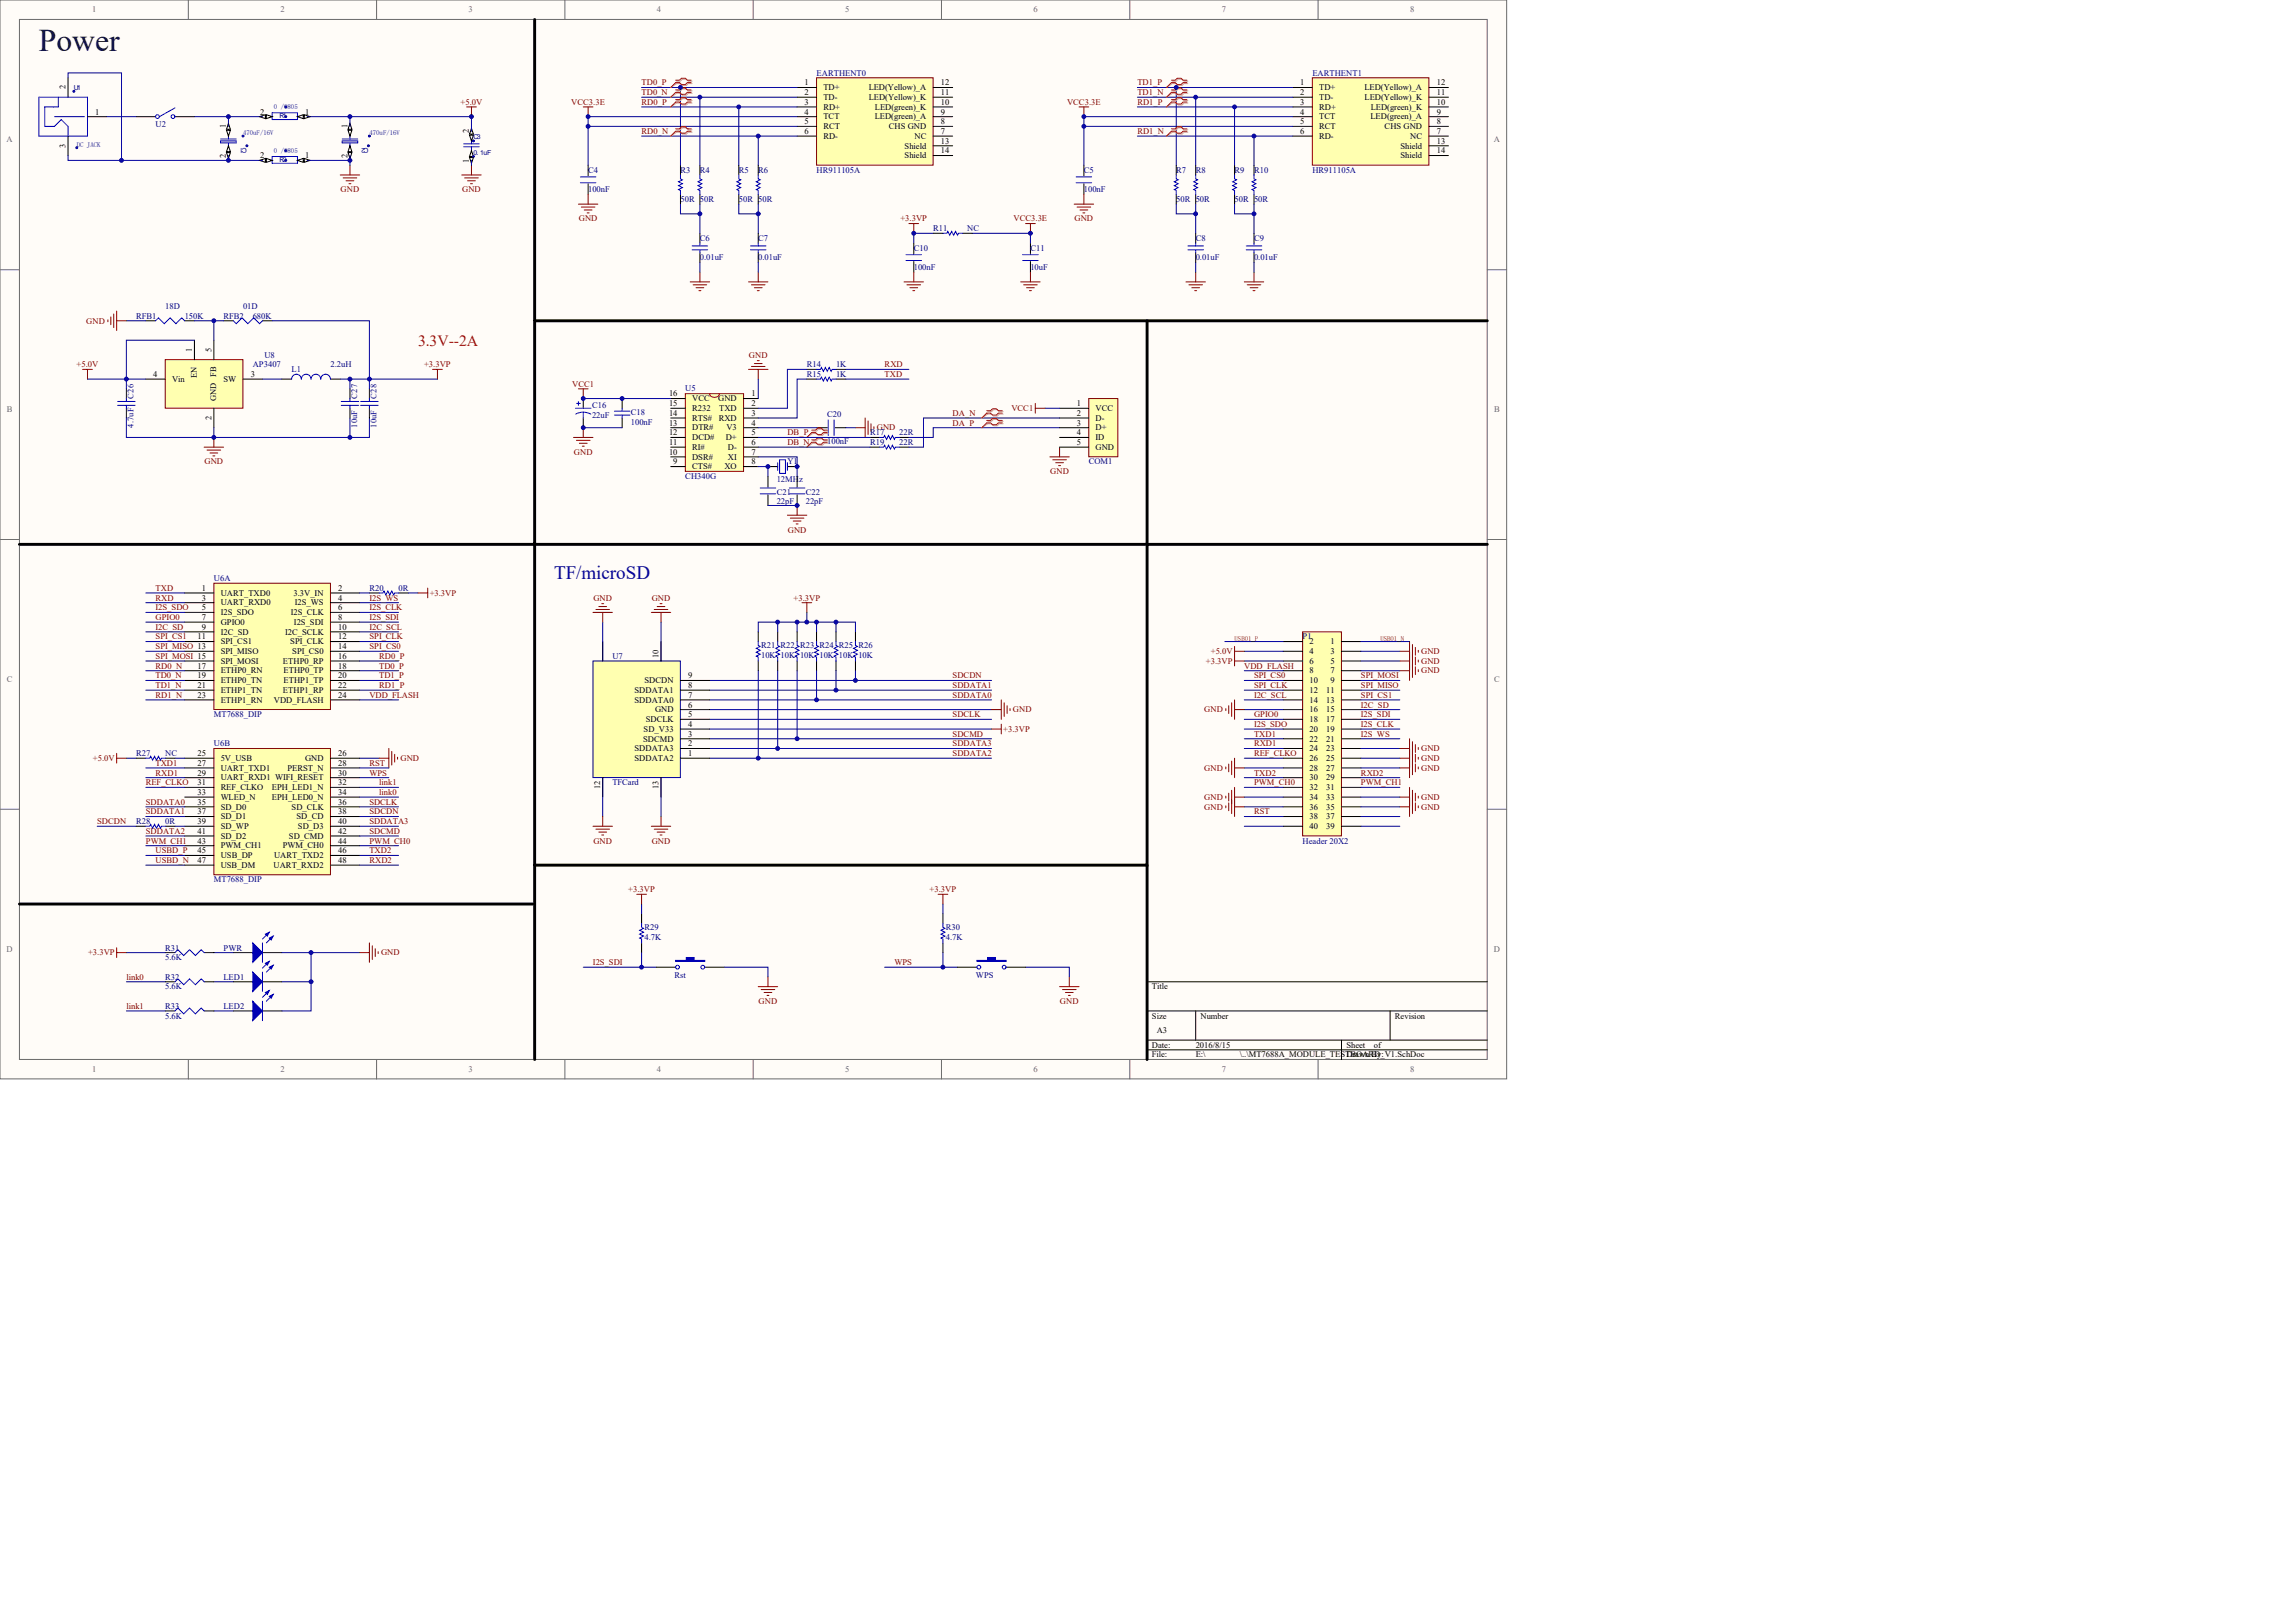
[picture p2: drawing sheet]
<svg xmlns="http://www.w3.org/2000/svg" width="840mm" height="594mm" viewBox="0 0 840 594" stroke-linecap="round" stroke-linejoin="round" font-family="sans-serif">
<defs><g id="words">
<text font-size="11.6" fill="#001b31" x="14.2" y="18.8">Power</text>
<text font-size="7" fill="#0c0087" x="202.9" y="211.9">TF/microSD</text>
<text font-size="5.7" fill="#f00" x="153.1" y="126.8">3.3V--2A</text>
<g font-size="3.1" fill="#696969">
<text x="33.7" y="4.6">1</text>
<text x="102.7" y="4.6">2</text>
<text x="171.6" y="4.6">3</text>
<text x="240.5" y="4.6">4</text>
<text x="309.5" y="4.6">5</text>
<text x="378.4" y="4.6">6</text>
<text x="447.4" y="4.6">7</text>
<text x="516.3" y="4.6">8</text>
<text x="2.4" y="52.1">A</text>
<text x="547" y="52.1">A</text>
<text x="2.5" y="150.9">B</text>
<text x="547.1" y="150.9">B</text>
<text x="2.5" y="249.6">C</text>
<text x="547.1" y="249.6">C</text>
<text x="2.4" y="348.4">D</text>
<text x="547" y="348.4">D</text>
<text x="33.7" y="392.4">1</text>
<text x="102.7" y="392.4">2</text>
<text x="171.6" y="392.4">3</text>
<text x="240.5" y="392.4">4</text>
<text x="309.5" y="392.4">5</text>
<text x="378.4" y="392.4">6</text>
<text x="447.4" y="392.4">7</text>
<text x="516.3" y="392.4">8</text>
</g>
<g font-size="3.1" fill="#000080">
<text x="299" y="27.7">EARTHENT0</text>
<text x="480.5" y="27.7">EARTHENT1</text>
<text x="57" y="46.6">U2</text>
<text x="215.3" y="63.3">C4</text>
<text x="249.2" y="63.3">R3</text>
<text x="256.3" y="63.3">R4</text>
<text x="270.5" y="63.3">R5</text>
<text x="277.6" y="63.3">R6</text>
<text x="299" y="63.3">HR911105A</text>
<text x="396.9" y="63.3">C5</text>
<text x="430.7" y="63.3">R7</text>
<text x="437.8" y="63.3">R8</text>
<text x="452.1" y="63.3">R9</text>
<text x="459.2" y="63.3">R10</text>
<text x="480.5" y="63.3">HR911105A</text>
<text x="215.3" y="70.4">100nF</text>
<text x="396.9" y="70.4">100nF</text>
<text x="249.2" y="74">50R 50R</text>
<text x="270.5" y="74">50R 50R</text>
<text x="430.7" y="74">50R 50R</text>
<text x="452.1" y="74">50R 50R</text>
<text x="256.3" y="88.2">C6</text>
<text x="277.6" y="88.2">C7</text>
<text x="341.7" y="84.6">R11</text>
<text x="354.2" y="84.6">NC</text>
<text x="437.8" y="88.2">C8</text>
<text x="459.2" y="88.2">C9</text>
<text x="256.3" y="95.3">0.01uF</text>
<text x="277.6" y="95.3">0.01uF</text>
<text x="334.6" y="91.7">C10</text>
<text x="377.3" y="91.7">C11</text>
<text x="437.8" y="95.3">0.01uF</text>
<text x="459.2" y="95.3">0.01uF</text>
<text x="334.6" y="98.9">100nF</text>
<text x="377.3" y="98.9">10uF</text>
<text x="60.5" y="113.1">18D</text>
<text x="89" y="113.1">01D</text>
<text x="49.8" y="116.7">RFB1</text>
<text x="67.6" y="116.7">150K</text>
<text x="81.9" y="116.7">RFB2</text>
<text x="92.5" y="116.7">680K</text>
<text x="96.8" y="130.9">U8</text>
<text x="92.5" y="134.4">AP3407</text>
<text x="106.8" y="136.2">L1</text>
<text x="121" y="134.4">2.2uH</text>
<text x="295.4" y="134.4">R14</text>
<text x="306.1" y="134.4">1K</text>
<text x="250.9" y="143">U5</text>
<text x="295.4" y="138">R15</text>
<text x="306.1" y="138">1K</text>
<text x="48.9" y="145.9" transform="rotate(-90 48.9 145.9)">C26</text>
<text x="130.8" y="145.9" transform="rotate(-90 130.8 145.9)">C27</text>
<text x="137.9" y="145.9" transform="rotate(-90 137.9 145.9)">C28</text>
<text x="216.8" y="149.4">C16</text>
<text x="216.8" y="152.9">22uF</text>
<text x="231" y="155.4">100nF</text>
<text x="231" y="151.9">C18</text>
<text x="302.9" y="152.6">C20</text>
<text x="48.9" y="156.6" transform="rotate(-90 48.9 156.6)">4.7uF</text>
<text x="130.8" y="156.6" transform="rotate(-90 130.8 156.6)">10uF</text>
<text x="137.9" y="156.6" transform="rotate(-90 137.9 156.6)">10uF</text>
<text x="318.6" y="159.3">R17</text>
<text x="329.3" y="159.3">22R</text>
<text x="302.9" y="162.6">100nF</text>
<text x="318.6" y="162.9">R19</text>
<text x="329.3" y="162.9">22R</text>
<text x="288.3" y="170">Y1</text>
<text x="398.7" y="170">COM1</text>
<text x="250.9" y="175.4">CH340G</text>
<text x="284.4" y="176.4">12MHz</text>
<text x="284.4" y="181.1">C21</text>
<text x="284.4" y="184.6">22pF</text>
<text x="295.1" y="181.1">C22</text>
<text x="295.1" y="184.6">22pF</text>
<text x="78.3" y="212.7">U6A</text>
<text x="135.3" y="216.3">R20</text>
<text x="145.9" y="216.3">0R</text>
<text x="278.7" y="237.3">R21 R22 R23 R24 R25 R26</text>
<text x="477" y="234.1">P1</text>
<text x="224.2" y="241.2">U7</text>
<text x="278.7" y="240.8">10K 10K 10K 10K 10K 10K</text>
<text x="78.3" y="262.5">MT7688_DIP</text>
<text x="78.3" y="273.2">U6B</text>
<text x="49.8" y="276.8">R27</text>
<text x="60.5" y="276.8">NC</text>
<text x="224.2" y="287.4">TFCard</text>
<text x="49.8" y="301.7">R28</text>
<text x="60.5" y="301.7">0R</text>
<text x="477" y="308.8">Header 20X2</text>
<text x="78.3" y="323">MT7688_DIP</text>
<text x="236" y="340.5">R29</text>
<text x="346.3" y="340.5">R30</text>
<text x="60.5" y="347.9">R31</text>
<text x="81.9" y="347.9">PWR</text>
<text x="236" y="344">4.7K</text>
<text x="346.3" y="344">4.7K</text>
<text x="60.5" y="351.5">5.6K</text>
<text x="60.5" y="358.6">R32</text>
<text x="81.9" y="358.6">LED1</text>
<text x="247" y="357.9">Rst</text>
<text x="357.4" y="357.9">WPS</text>
<text x="60.5" y="362.2">5.6K</text>
<text x="60.5" y="369.3">R33</text>
<text x="81.9" y="369.3">LED2</text>
<text x="60.5" y="372.8">5.6K</text>
</g>
<g font-size="3.1">
<text x="24" y="32.7" transform="rotate(-90 24 32.7)">2</text>
<text x="294.6" y="31.3">1</text>
<text x="294.6" y="34.8">2</text>
<text x="301.5" y="33">TD+</text>
<text x="318.1" y="33">LED(Yellow)_A</text>
<text x="344.6" y="31.3">12</text>
<text x="344.6" y="34.8">11</text>
<text x="476.1" y="31.3">1</text>
<text x="476.1" y="34.8">2</text>
<text x="483" y="33">TD+</text>
<text x="499.6" y="33">LED(Yellow)_A</text>
<text x="526.1" y="31.3">12</text>
<text x="526.1" y="34.8">11</text>
<text x="34.9" y="41.9">1</text>
<text x="95.3" y="41.9">2</text>
<text x="111.8" y="41.9">1</text>
<text x="294.6" y="41.9">4</text>
<text x="294.6" y="38.4">3</text>
<text x="301.5" y="36.6">TD-</text>
<text x="301.5" y="40.2">RD+</text>
<text x="318.1" y="36.6">LED(Yellow)_K</text>
<text x="320.4" y="40.2">LED(green)_K</text>
<text x="344.6" y="41.9">9</text>
<text x="344.6" y="38.4">10</text>
<text x="476.1" y="41.9">4</text>
<text x="476.1" y="38.4">3</text>
<text x="483" y="36.6">TD-</text>
<text x="483" y="40.2">RD+</text>
<text x="499.7" y="36.6">LED(Yellow)_K</text>
<text x="501.9" y="40.2">LED(green)_K</text>
<text x="526.1" y="41.9">9</text>
<text x="526.1" y="38.4">10</text>
<text x="82.7" y="47" transform="rotate(-90 82.7 47)">1</text>
<text x="127.2" y="47" transform="rotate(-90 127.2 47)">1</text>
<text x="294.6" y="45.5">5</text>
<text x="301.5" y="43.7">TCT</text>
<text x="301.5" y="47.3">RCT</text>
<text x="320.3" y="43.7">LED(green)_A</text>
<text x="325.5" y="47.3">CHS GND</text>
<text x="344.6" y="45.5">8</text>
<text x="476.1" y="45.5">5</text>
<text x="483" y="43.7">TCT</text>
<text x="483" y="47.3">RCT</text>
<text x="501.9" y="43.7">LED(green)_A</text>
<text x="507" y="47.3">CHS GND</text>
<text x="526.1" y="45.5">8</text>
<text x="171.7" y="48.7" transform="rotate(-90 171.7 48.7)">2</text>
<text x="294.6" y="49">6</text>
<text x="301.5" y="50.8">RD-</text>
<text x="334.8" y="50.8">NC</text>
<text x="344.6" y="52.6">13</text>
<text x="344.6" y="49">7</text>
<text x="476.1" y="49">6</text>
<text x="483" y="50.8">RD-</text>
<text x="516.4" y="50.8">NC</text>
<text x="526.1" y="52.6">13</text>
<text x="526.1" y="49">7</text>
<text x="24" y="54.3" transform="rotate(-90 24 54.3)">3</text>
<text x="82.7" y="57.8" transform="rotate(-90 82.7 57.8)">2</text>
<text x="95.3" y="57.9">2</text>
<text x="111.8" y="57.9">1</text>
<text x="127.2" y="57.8" transform="rotate(-90 127.2 57.8)">2</text>
<text x="171.7" y="59.6" transform="rotate(-90 171.7 59.6)">1</text>
<text x="331.2" y="54.4">Shield</text>
<text x="331.2" y="57.9">Shield</text>
<text x="344.6" y="56.2">14</text>
<text x="512.8" y="54.4">Shield</text>
<text x="512.8" y="57.9">Shield</text>
<text x="526.1" y="56.2">14</text>
<text x="70.3" y="128.8" transform="rotate(-90 70.3 128.8)">1</text>
<text x="77.4" y="128.8" transform="rotate(-90 77.4 128.8)">5</text>
<text x="56.1" y="138">4</text>
<text x="63" y="139.8">Vin</text>
<text x="72.1" y="138.4" transform="rotate(-90 72.1 138.4)">EN</text>
<text x="81.8" y="139.8">SW</text>
<text x="91.8" y="138">3</text>
<text x="79.2" y="147" transform="rotate(-90 79.2 147)">GND FB</text>
<text x="245" y="148.7">15</text>
<text x="245" y="145.1">16</text>
<text x="253.4" y="146.9">VCC</text>
<text x="263" y="146.9">GND</text>
<text x="275.1" y="145.1">1</text>
<text x="275.1" y="148.7">2</text>
<text x="394.2" y="148.7">1</text>
<text x="77.4" y="153.9" transform="rotate(-90 77.4 153.9)">2</text>
<text x="245" y="155.8">13</text>
<text x="245" y="152.2">14</text>
<text x="253.4" y="154">RTS#</text>
<text x="253.4" y="150.5">R232</text>
<text x="263.2" y="154">RXD</text>
<text x="263.3" y="150.5">TXD</text>
<text x="275.1" y="152.2">3</text>
<text x="275.1" y="155.8">4</text>
<text x="394.2" y="152.2">2</text>
<text x="394.2" y="155.8">3</text>
<text x="401.2" y="150.5">VCC</text>
<text x="401.2" y="154">D-</text>
<text x="245" y="159.3">12</text>
<text x="253.4" y="161.1">DCD#</text>
<text x="253.4" y="157.6">DTR#</text>
<text x="265.8" y="161.1">D+</text>
<text x="266" y="157.6">V3</text>
<text x="275.1" y="159.3">5</text>
<text x="394.2" y="159.3">4</text>
<text x="401.2" y="157.6">D+</text>
<text x="401.2" y="161.1">ID</text>
<text x="245" y="166.5">10</text>
<text x="245" y="162.9">11</text>
<text x="253.4" y="164.7">RI#</text>
<text x="266.5" y="164.7">D-</text>
<text x="275.1" y="162.9">6</text>
<text x="275.1" y="166.5">7</text>
<text x="394.2" y="162.9">5</text>
<text x="401.2" y="164.7">GND</text>
<text x="246.5" y="170">9</text>
<text x="253.4" y="171.8">CTS#</text>
<text x="253.4" y="168.2">DSR#</text>
<text x="265.3" y="171.8">XO</text>
<text x="266.5" y="168.2">XI</text>
<text x="275.1" y="170">8</text>
<text x="73.9" y="216.3">1</text>
<text x="73.9" y="219.8">3</text>
<text x="80.8" y="218.1">UART_TXD0</text>
<text x="80.8" y="221.6">UART_RXD0</text>
<text x="107.5" y="218.1">3.3V_IN</text>
<text x="108" y="221.6">I2S_WS</text>
<text x="123.9" y="216.3">2</text>
<text x="123.9" y="219.8">4</text>
<text x="73.9" y="223.4">5</text>
<text x="73.9" y="227">7</text>
<text x="80.8" y="225.2">I2S_SDO</text>
<text x="106.5" y="225.2">I2S_CLK</text>
<text x="123.9" y="223.4">6</text>
<text x="123.9" y="227">8</text>
<text x="73.9" y="230.5">9</text>
<text x="80.8" y="228.7">GPIO0</text>
<text x="80.8" y="232.3">I2C_SD</text>
<text x="104.4" y="232.3">I2C_SCLK</text>
<text x="107.6" y="228.7">I2S_SDI</text>
<text x="123.9" y="230.5">10</text>
<text x="72.3" y="234.1">11</text>
<text x="80.8" y="235.8">SPI_CS1</text>
<text x="80.8" y="239.4">SPI_MISO</text>
<text x="106.3" y="235.8">SPI_CLK</text>
<text x="107" y="239.4">SPI_CS0</text>
<text x="123.9" y="234.1">12</text>
<text x="123.9" y="237.6">14</text>
<text x="479.5" y="235.8">2</text>
<text x="479.5" y="239.4">4</text>
<text x="487.1" y="235.8">1</text>
<text x="487.1" y="239.4">3</text>
<text x="72.3" y="244.7">17</text>
<text x="80.8" y="243">SPI_MOSI</text>
<text x="103.6" y="243">ETHP0_RP</text>
<text x="123.9" y="241.2">16</text>
<text x="123.9" y="244.7">18</text>
<text x="241.1" y="240.9" transform="rotate(-90 241.1 240.9)">10</text>
<text x="479.5" y="243">6</text>
<text x="487.1" y="243">5</text>
<text x="72.3" y="248.3">19</text>
<text x="72.3" y="251.9">21</text>
<text x="80.8" y="246.5">ETHP0_RN</text>
<text x="80.8" y="250.1">ETHP0_TN</text>
<text x="103.8" y="246.5">ETHP0_TP</text>
<text x="103.8" y="250.1">ETHP1_TP</text>
<text x="123.9" y="248.3">20</text>
<text x="123.9" y="251.9">22</text>
<text x="236" y="250.1">SDCDN</text>
<text x="252" y="251.9">8</text>
<text x="252" y="248.3">9</text>
<text x="479.5" y="246.5">8</text>
<text x="479.5" y="250.1">10</text>
<text x="487.1" y="246.5">7</text>
<text x="487.1" y="250.1">9</text>
<text x="72.3" y="255.4">23</text>
<text x="80.8" y="253.6">ETHP1_TN</text>
<text x="80.8" y="257.2">ETHP1_RN</text>
<text x="100.3" y="257.2">VDD_FLASH</text>
<text x="103.6" y="253.6">ETHP1_RP</text>
<text x="123.9" y="255.4">24</text>
<text x="232.3" y="257.2">SDDATA0</text>
<text x="232.3" y="253.6">SDDATA1</text>
<text x="252" y="255.4">7</text>
<text x="479.5" y="253.6">12</text>
<text x="479.5" y="257.2">14</text>
<text x="485.6" y="253.6">11</text>
<text x="485.6" y="257.2">13</text>
<text x="239.8" y="260.8">GND</text>
<text x="252" y="262.5">5</text>
<text x="252" y="259">6</text>
<text x="479.5" y="260.8">16</text>
<text x="485.6" y="260.8">15</text>
<text x="235.7" y="267.9">SD_V33</text>
<text x="236.5" y="264.3">SDCLK</text>
<text x="252" y="269.6">3</text>
<text x="252" y="266.1">4</text>
<text x="479.5" y="264.3">18</text>
<text x="479.5" y="267.9">20</text>
<text x="485.6" y="264.3">17</text>
<text x="485.6" y="267.9">19</text>
<text x="232.3" y="275">SDDATA3</text>
<text x="235.5" y="271.4">SDCMD</text>
<text x="252" y="273.2">2</text>
<text x="479.5" y="271.4">22</text>
<text x="479.5" y="275">24</text>
<text x="485.6" y="271.4">21</text>
<text x="485.6" y="275">23</text>
<text x="72.3" y="276.8">25</text>
<text x="72.3" y="280.3">27</text>
<text x="80.8" y="278.5">5V_USB</text>
<text x="111.7" y="278.5">GND</text>
<text x="123.9" y="276.8">26</text>
<text x="123.9" y="280.3">28</text>
<text x="232.3" y="278.5">SDDATA2</text>
<text x="252" y="276.8">1</text>
<text x="479.5" y="278.5">26</text>
<text x="485.6" y="278.5">25</text>
<text x="72.3" y="283.9">29</text>
<text x="72.3" y="287.4">31</text>
<text x="80.8" y="282.1">UART_TXD1</text>
<text x="80.8" y="285.7">UART_RXD1 WIFI_RESET</text>
<text x="105.2" y="282.1">PERST_N</text>
<text x="123.9" y="283.9">30</text>
<text x="123.9" y="287.4">32</text>
<text x="479.5" y="282.1">28</text>
<text x="479.5" y="285.7">30</text>
<text x="485.6" y="282.1">27</text>
<text x="485.6" y="285.7">29</text>
<text x="72.3" y="291">33</text>
<text x="80.8" y="289.2">REF_CLKO</text>
<text x="80.8" y="292.8">WLED_N</text>
<text x="99.5" y="289.2">EPH_LED1_N</text>
<text x="99.5" y="292.8">EPH_LED0_N</text>
<text x="123.9" y="291">34</text>
<text x="219.8" y="288.9" transform="rotate(-90 219.8 288.9)">12</text>
<text x="241.1" y="288.9" transform="rotate(-90 241.1 288.9)">13</text>
<text x="479.5" y="289.2">32</text>
<text x="479.5" y="292.8">34</text>
<text x="485.6" y="289.2">31</text>
<text x="485.6" y="292.8">33</text>
<text x="72.3" y="294.6">35</text>
<text x="72.3" y="298.1">37</text>
<text x="80.8" y="296.3">SD_D0</text>
<text x="80.8" y="299.9">SD_D1</text>
<text x="106.8" y="296.3">SD_CLK</text>
<text x="108.6" y="299.9">SD_CD</text>
<text x="123.9" y="294.6">36</text>
<text x="123.9" y="298.1">38</text>
<text x="479.5" y="296.3">36</text>
<text x="479.5" y="299.9">38</text>
<text x="485.6" y="296.3">35</text>
<text x="485.6" y="299.9">37</text>
<text x="72.3" y="301.7">39</text>
<text x="72.3" y="305.2">41</text>
<text x="80.8" y="303.5">SD_WP</text>
<text x="109.1" y="303.5">SD_D3</text>
<text x="123.9" y="301.7">40</text>
<text x="123.9" y="305.2">42</text>
<text x="479.5" y="303.5">40</text>
<text x="485.6" y="303.5">39</text>
<text x="72.3" y="308.8">43</text>
<text x="80.8" y="307">SD_D2</text>
<text x="80.8" y="310.6">PWM_CH1</text>
<text x="103.5" y="310.6">PWM_CH0</text>
<text x="105.8" y="307">SD_CMD</text>
<text x="123.9" y="308.8">44</text>
<text x="72.3" y="312.3">45</text>
<text x="72.3" y="315.9">47</text>
<text x="80.8" y="314.1">USB_DP</text>
<text x="80.8" y="317.7">USB_DM</text>
<text x="100.2" y="317.7">UART_RXD2</text>
<text x="100.3" y="314.1">UART_TXD2</text>
<text x="123.9" y="312.3">46</text>
<text x="123.9" y="315.9">48</text>
<text x="421.8" y="362.2">Title</text>
<text x="421.8" y="372.8">Size</text>
<text x="439.6" y="372.8">Number</text>
<text x="510.8" y="372.8">Revision</text>
<text x="421.8" y="383.5">Date:</text>
<text x="423.6" y="378.2">A3</text>
<text x="437.8" y="383.5">2016/8/15</text>
<text x="493" y="383.5">Sheet</text>
<text x="503.1" y="383.5">of</text>
<text x="421.8" y="387.1">File:</text>
<text x="437.8" y="387.1">E:\</text>
<text x="454" y="387.1">\..\MT7688A_MODULE_TESTBOARD_V1.SchDoc</text>
<text x="493" y="387.1">Drawn By:</text>
</g>
<g font-size="3.1" fill="#800000">
<text x="234.9" y="31.3">TD0_P</text>
<text x="234.9" y="34.8">TD0_N</text>
<text x="416.5" y="31.3">TD1_P</text>
<text x="416.5" y="34.8">TD1_N</text>
<text x="168.6" y="38.4">+5.0V</text>
<text x="209.2" y="38.4">VCC3.3E</text>
<text x="234.9" y="38.4">RD0_P</text>
<text x="390.7" y="38.4">VCC3.3E</text>
<text x="416.5" y="38.4">RD1_P</text>
<text x="234.9" y="49">RD0_N</text>
<text x="416.5" y="49">RD1_N</text>
<text x="124.7" y="70.4">GND</text>
<text x="169.2" y="70.4">GND</text>
<text x="211.9" y="81.1">GND</text>
<text x="329.7" y="81.1">+3.3VP</text>
<text x="371.1" y="81.1">VCC3.3E</text>
<text x="393.5" y="81.1">GND</text>
<text x="31.6" y="118.4">GND</text>
<text x="274.2" y="130.9">GND</text>
<text x="28" y="134.4">+5.0V</text>
<text x="155.3" y="134.4">+3.3VP</text>
<text x="323.9" y="134.4">RXD</text>
<text x="209.5" y="141.6">VCC1</text>
<text x="323.9" y="138">TXD</text>
<text x="348.8" y="155.8">DA_P</text>
<text x="348.8" y="152.2">DA_N</text>
<text x="370.3" y="150.5">VCC1</text>
<text x="288.3" y="159.3">DB_P</text>
<text x="321.1" y="157.6">GND</text>
<text x="210.2" y="166.5">GND</text>
<text x="288.3" y="162.9">DB_N</text>
<text x="74.9" y="170">GND</text>
<text x="384.6" y="173.6">GND</text>
<text x="288.5" y="194.9">GND</text>
<text x="57" y="216.3">TXD</text>
<text x="57" y="219.8">RXD</text>
<text x="135.3" y="219.8">I2S_WS</text>
<text x="157.3" y="218.1">+3.3VP</text>
<text x="217.3" y="219.8">GND</text>
<text x="238.6" y="219.8">GND</text>
<text x="290.6" y="219.8">+3.3VP</text>
<text x="57" y="223.4">I2S_SDO</text>
<text x="57" y="227">GPIO0</text>
<text x="135.3" y="223.4">I2S_CLK</text>
<text x="135.3" y="227">I2S_SDI</text>
<text x="57" y="230.5">I2C_SD</text>
<text x="135.3" y="230.5">I2C_SCL</text>
<text x="57" y="234.1">SPI_CS1</text>
<text x="57" y="237.6">SPI_MISO 13</text>
<text x="135.3" y="234.1">SPI_CLK</text>
<text x="135.3" y="237.6">SPI_CS0</text>
<text x="443.4" y="239.4">+5.0V</text>
<text x="520.4" y="239.4">GND</text>
<text x="57" y="244.7">RD0_N</text>
<text x="57" y="241.2">SPI_MOSI 15</text>
<text x="138.8" y="244.7">TD0_P</text>
<text x="138.8" y="241.2">RD0_P</text>
<text x="441.6" y="243">+3.3VP</text>
<text x="455.6" y="244.7">VDD_FLASH</text>
<text x="520.4" y="243">GND</text>
<text x="57" y="248.3">TD0_N</text>
<text x="57" y="251.9">TD1_N</text>
<text x="138.8" y="248.3">TD1_P</text>
<text x="138.8" y="251.9">RD1_P</text>
<text x="348.8" y="248.3">SDCDN</text>
<text x="348.8" y="251.9">SDDATA1</text>
<text x="459.2" y="251.9">SPI_CLK</text>
<text x="459.2" y="248.3">SPI_CS0</text>
<text x="498.3" y="251.9">SPI_MISO</text>
<text x="498.3" y="248.3">SPI_MOSI</text>
<text x="520.4" y="246.5">GND</text>
<text x="57" y="255.4">RD1_N</text>
<text x="135.3" y="255.4">VDD_FLASH</text>
<text x="348.8" y="255.4">SDDATA0</text>
<text x="459.2" y="255.4">I2C_SCL</text>
<text x="498.3" y="255.4">SPI_CS1</text>
<text x="348.8" y="262.5">SDCLK</text>
<text x="370.9" y="260.8">GND</text>
<text x="440.9" y="260.8">GND</text>
<text x="459.2" y="262.5">GPIO0</text>
<text x="498.3" y="259">I2C_SD</text>
<text x="498.3" y="262.5">I2S_SDI</text>
<text x="348.8" y="269.6">SDCMD</text>
<text x="367.3" y="267.9">+3.3VP</text>
<text x="459.2" y="266.1">I2S_SDO</text>
<text x="459.2" y="269.6">TXD1</text>
<text x="498.3" y="269.6">I2S_WS</text>
<text x="498.3" y="266.1">I2S_CLK</text>
<text x="348.8" y="273.2">SDDATA3</text>
<text x="459.2" y="273.2">RXD1</text>
<text x="520.4" y="275">GND</text>
<text x="34" y="278.5">+5.0V</text>
<text x="57" y="280.3">TXD1</text>
<text x="135.3" y="280.3">RST</text>
<text x="146.7" y="278.5">GND</text>
<text x="348.8" y="276.8">SDDATA2</text>
<text x="459.2" y="276.8">REF_CLKO</text>
<text x="520.4" y="278.5">GND</text>
<text x="53.4" y="287.4">REF_CLKO</text>
<text x="57" y="283.9">RXD1</text>
<text x="135.3" y="283.9">WPS</text>
<text x="138.8" y="287.4">link1</text>
<text x="440.9" y="282.1">GND</text>
<text x="459.2" y="283.9">TXD2</text>
<text x="459.2" y="287.4">PWM_CH0</text>
<text x="498.3" y="283.9">RXD2</text>
<text x="498.3" y="287.4">PWM_CH1</text>
<text x="520.4" y="282.1">GND</text>
<text x="138.8" y="291">link0</text>
<text x="440.9" y="292.8">GND</text>
<text x="520.4" y="292.8">GND</text>
<text x="53.4" y="298.1">SDDATA1</text>
<text x="53.4" y="294.6">SDDATA0</text>
<text x="135.3" y="298.1">SDCDN</text>
<text x="135.3" y="294.6">SDCLK</text>
<text x="440.9" y="296.3">GND</text>
<text x="459.2" y="298.1">RST</text>
<text x="520.4" y="296.3">GND</text>
<text x="35.6" y="301.7">SDCDN</text>
<text x="53.4" y="305.2">SDDATA2</text>
<text x="135.3" y="301.7">SDDATA3</text>
<text x="135.3" y="305.2">SDCMD</text>
<text x="53.4" y="308.8">PWM_CH1</text>
<text x="135.3" y="308.8">PWM_CH0</text>
<text x="217.3" y="308.8">GND</text>
<text x="238.6" y="308.8">GND</text>
<text x="57" y="312.3">USBD_P</text>
<text x="57" y="315.9">USBD_N</text>
<text x="135.3" y="312.3">TXD2</text>
<text x="135.3" y="315.9">RXD2</text>
<text x="230" y="326.6">+3.3VP</text>
<text x="340.4" y="326.6">+3.3VP</text>
<text x="32.2" y="349.7">+3.3VP</text>
<text x="139.5" y="349.7">GND</text>
<text x="217.1" y="353.3">I2S_SDI</text>
<text x="327.5" y="353.3">WPS</text>
<text x="46.3" y="358.6">link0</text>
<text x="46.3" y="369.3">link1</text>
<text x="277.8" y="367.5">GND</text>
<text x="388.1" y="367.5">GND</text>
</g>
<g font-size="2.5" fill="#000080">
<text x="27.1" y="32.8">U1</text>
<text x="100.3" y="40">0 /0805</text>
<text x="102.3" y="43.3">R1</text>
<text x="28.1" y="53.7">DC JACK</text>
<text x="89" y="49.5">470uF/16V</text>
<text x="135.3" y="49.5">470uF/16V</text>
<text x="173.3" y="50.9">C3</text>
<text x="90.4" y="54.1" transform="rotate(-180 90.4 54.1)">C1</text>
<text x="100.3" y="56">0 /0805</text>
<text x="102.3" y="59.3">R2</text>
<text x="134.9" y="54.1" transform="rotate(-180 134.9 54.1)">C2</text>
<text x="173.3" y="56.6">0. 1uF</text>
</g>
<g font-size="2.5" fill="#800000">
<text x="452.1" y="234.5">USB01_P</text>
<text x="505.4" y="234.5">USB01_N</text>
</g>
</g></defs>
<g fill="#fffcf8" stroke="#696969" stroke-width=".37">
<path d="M0 0h551.7v394.9h-551.7z"/>
<path d="M7.1 7.1h537.5v380.7h-537.5z"/>
</g>
<g fill="none" stroke="#696969" stroke-width=".37">
<path d="M68.9 0v7.1M137.9 0v7.1M206.8 0v7.1M275.8 0v7.1M344.7 0v7.1M413.7 0v7.1M482.6 0v7.1M0 98.7h7.1M544.6 98.7h7.1M0 197.5h7.1M544.6 197.5h7.1M0 296.2h7.1"/>
<path d="M544.6 296.2h7.1M68.9 387.8v7.2M137.9 387.8v7.2M206.8 387.8v7.2M275.8 387.8v7.2M344.7 387.8v7.2M413.7 387.8v7.2M482.6 387.8v7.2"/>
</g>
<path d="M544.6 359.4h-124.6v28.4M420 370h124.6M437.8 370v10.7M509 370v10.7M420 380.7h124.6M420 384.3h124.6M491.2 380.7v7.1" fill="none" stroke="#000" stroke-width=".37"/>
<path d="M78.3 213.5h42.7v46.2h-42.7z" fill="#ffffb0" stroke="#800000" stroke-width=".37"/>
<g fill="none" stroke="#000" stroke-width=".37">
<path d="M67.6 217h10.7M121 217h10.7M67.6 220.6h10.7M67.6 224.2h10.7M67.6 227.7h10.7M67.6 231.3h10.7M67.6 234.8h10.7M67.6 238.4h10.7M121 220.6h10.7M121 224.2h10.7M121 227.7h10.7M121 231.3h10.7"/>
<path d="M121 234.8h10.7M121 238.4h10.7M67.6 242h10.7M67.6 245.5h10.7M67.6 249.1h10.7M67.6 252.6h10.7M67.6 256.2h10.7M121 242h10.7M121 245.5h10.7M121 249.1h10.7M121 252.6h10.7M121 256.2h10.7"/>
</g>
<path d="M78.3 274h42.7v46.2h-42.7z" fill="#ffffb0" stroke="#800000" stroke-width=".37"/>
<g fill="none" stroke="#000" stroke-width=".37">
<path d="M108.9 58.7h3.6M67.6 277.5h10.7M121 277.5h10.7M67.6 281.1h10.7M67.6 284.7h10.7M67.6 288.2h10.7M67.6 291.8h10.7M67.6 295.3h10.7M67.6 298.9h10.7M121 281.1h10.7M121 284.7h10.7M121 288.2h10.7"/>
<path d="M121 291.8h10.7M121 295.3h10.7M121 298.9h10.7M67.6 302.4h10.7M67.6 306h10.7M67.6 309.6h10.7M67.6 313.1h10.7M67.6 316.7h10.7M121 302.4h10.7M121 306h10.7M121 309.6h10.7M121 313.1h10.7"/>
<path d="M121 316.7h10.7"/>
</g>
<path d="M99.7 57.3h9.2v2.5h-9.2z" fill="none" stroke="#00f" stroke-width=".37"/>
<g fill="#fffcf8" stroke="#000" stroke-width=".37">
<path d="M108.9 58.7l2.2-.7v1.4z"/>
<path d="M111.4 58l2.1 .7-2.1 .7z"/>
</g>
<path d="M96.1 58.7h3.6" fill="none" stroke="#000" stroke-width=".37"/>
<g fill="#fffcf8" stroke="#000" stroke-width=".37">
<path d="M97.5 58l2.2 .7-2.2 .7z"/>
<path d="M95 58.7l2.2-.7v1.4z"/>
</g>
<g fill="#000080" stroke="#000080" stroke-width=".37">
<circle cx="104.6" cy="55.1" r=".34"/>
<circle cx="104.6" cy="58.7" r=".34"/>
</g>
<path d="M169.8 52.7h5.7M169.8 53.7h5.7M172.6 51.6v1.1M172.6 53.7v1.5" fill="none" stroke="#00f" stroke-width=".37"/>
<path d="M172.6 55.2v3.5" fill="none" stroke="#000" stroke-width=".37"/>
<g fill="#fffcf8" stroke="#000" stroke-width=".37">
<path d="M172.6 55.2l.7 2.1h-1.4z"/>
<path d="M171.9 57.6h1.4l-.7 2.2z"/>
</g>
<path d="M172.6 48v3.6" fill="none" stroke="#000" stroke-width=".37"/>
<g fill="#fffcf8" stroke="#000" stroke-width=".37">
<path d="M171.9 49.5h1.4l-.7 2.1z"/>
<path d="M172.6 47l.7 2.1h-1.4z"/>
</g>
<g fill="#000080" stroke="#000080" stroke-width=".37">
<circle cx="173.3" cy="57.3" r=".34"/>
<circle cx="173.3" cy="51.6" r=".34"/>
<circle cx="28.1" cy="54.1" r=".34"/>
<circle cx="27" cy="33.4" r=".34"/>
</g>
<path d="M14.2 35.6h17.8v14.2h-17.8zM21.4 35.6v3.5h-5v7.2h3.5l2.5-2.5 2.5 2.5v3.5M19.9 42.7h11.1M80.8 51.6h5.7v.7h-5.7zM80.8 50.9h5.7M83.6 49.8v1.1M83.6 52.3v1.1" fill="none" stroke="#00f" stroke-width=".37"/>
<path d="M24.9 28.5v7.1M24.9 49.8v7.1M32 42.7h7.2M83.6 46.3v3.5" fill="none" stroke="#000" stroke-width=".37"/>
<g fill="#fffcf8" stroke="#000" stroke-width=".37">
<path d="M82.9 47.7h1.5l-.8 2.1z"/>
<path d="M83.6 45.2l.8 2.1h-1.5z"/>
</g>
<path d="M83.6 53.4v3.5" fill="none" stroke="#000" stroke-width=".37"/>
<g fill="#fffcf8" stroke="#000" stroke-width=".37">
<path d="M83.6 53.4l.8 2.1h-1.5z"/>
<path d="M82.9 55.9h1.5l-.8 2.1z"/>
</g>
<g fill="#000080" stroke="#000080" stroke-width=".37">
<circle cx="89" cy="49.8" r=".34"/>
<circle cx="90.4" cy="53.4" r=".34"/>
</g>
<path d="M125.3 51.6h5.7v.7h-5.7zM125.3 50.9h5.7M128.1 49.8v1.1M128.1 52.3v1.1" fill="none" stroke="#00f" stroke-width=".37"/>
<path d="M128.1 46.3v3.5" fill="none" stroke="#000" stroke-width=".37"/>
<g fill="#fffcf8" stroke="#000" stroke-width=".37">
<path d="M127.4 47.7h1.5l-.8 2.1z"/>
<path d="M128.1 45.2l.8 2.1h-1.5z"/>
</g>
<path d="M128.1 53.4v3.5" fill="none" stroke="#000" stroke-width=".37"/>
<g fill="#fffcf8" stroke="#000" stroke-width=".37">
<path d="M128.1 53.4l.8 2.1h-1.5z"/>
<path d="M127.4 55.9h1.5l-.8 2.1z"/>
</g>
<g fill="#000080" stroke="#000080" stroke-width=".37">
<circle cx="135.2" cy="49.8" r=".34"/>
<circle cx="134.9" cy="53.4" r=".34"/>
</g>
<path d="M99.7 41.3h9.2v2.5h-9.2z" fill="none" stroke="#00f" stroke-width=".37"/>
<path d="M108.9 42.7h3.6" fill="none" stroke="#000" stroke-width=".37"/>
<g fill="#fffcf8" stroke="#000" stroke-width=".37">
<path d="M108.9 42.7l2.2-.7v1.4z"/>
<path d="M111.4 42l2.1 .7-2.1 .7z"/>
</g>
<path d="M96.1 42.7h3.6" fill="none" stroke="#000" stroke-width=".37"/>
<g fill="#fffcf8" stroke="#000" stroke-width=".37">
<path d="M97.5 42l2.2 .7-2.2 .7z"/>
<path d="M95 42.7l2.2-.7v1.4z"/>
</g>
<g fill="#000080" stroke="#000080" stroke-width=".37">
<circle cx="104.6" cy="39.1" r=".34"/>
<circle cx="104.6" cy="42.7" r=".34"/>
</g>
<g fill="none" stroke="#800000" stroke-width=".37">
<path d="M170.9 39.1h3.5M172.6 39.1v3.6M124.6 64h7.1M125.6 65.1h5M126.7 66.2h2.9M127.8 67.3h.7M128.1 60.5v3.5M169.1 64h7.1M170.1 65.1h5M171.2 66.2h2.9M172.3 67.3h.7M172.6 60.5v3.5"/>
<path d="M384.4 167.2h7.1M385.5 168.3h5M386.6 169.4h2.8M387.6 170.4h.7M388 163.7v3.5M138.8 277.5h3.6M142.4 274v7.1M143.4 275v5M144.5 276.1v2.9M145.6 277.2v.7"/>
</g>
<g fill="none" stroke="#000080" stroke-width=".37">
<path d="M24.9 28.5v-1.8h19.6v32h-19.6v-1.8M39.2 42.7h10.6M44.5 58.7h39.1M71.2 42.7h12.4M83.6 56.9v1.8h12.5M96.1 42.7h-12.5v3.6M112.5 42.7h15.6v3.6M128.1 56.9v1.8h-15.6M128.1 42.7h44.5v5.3M128.1 58.7v1.8M172.6 58.7v1.8M64.1 277.5h3.5"/>
<path d="M131.7 277.5h7.1"/>
</g>
<path d="M49.8 42.7h7.2M64.1 42.7h7.1" fill="none" stroke="#000" stroke-width=".37"/>
<g fill="none" stroke="#00f" stroke-width=".37">
<path d="M64.1 39.5l-5.7 3.2"/>
<circle cx="57.6" cy="42.7" r=".69"/>
<circle cx="63.3" cy="42.7" r=".69"/>
</g>
<path d="M195.8 7.1v192.2h-188.7M195.8 199.3v188.5" fill="none" stroke="#000" stroke-width="1.1"/>
<path d="M250.9 144.1h21.4v28.4h-21.4z" fill="#ffffb0" stroke="#800000" stroke-width=".37"/>
<g fill="none" stroke="#000" stroke-width=".37">
<path d="M295.4 135.2h3.6M295.4 138.8h3.6M306.1 135.2h3.6M306.1 138.8h3.6M213.6 145.9v3.5M213.6 153v3.6M227.8 145.9v3.5M227.8 153v3.6M245.6 145.9h5.3M245.6 149.4h5.3M245.6 153h5.3M245.6 156.6h5.3"/>
<path d="M272.3 145.9h5.3M272.3 149.4h5.3M272.3 153h5.3M272.3 156.6h5.3M299 156.6h3.9M305.8 156.6h3.9M245.6 160.1h5.3M245.6 163.7h5.3M245.6 167.2h5.3M245.6 170.8h5.3M272.3 160.1h5.3M272.3 163.7h5.3"/>
<path d="M272.3 167.2h5.3M272.3 170.8h5.3M281.2 170.8h3.6M281.2 174.3v4M288.3 170.8h3.6M291.9 174.3v4M318.6 160.1h3.5M318.6 163.7h3.5M329.3 160.1h3.5M329.3 163.7h3.5M281.2 181.1v3.9M291.9 181.1v3.9"/>
</g>
<path d="M259.8 144.1a1.85 1.85 0 0 0 1.8 1.4 1.85 1.85 0 0 0 1.8-1.4" fill="none" stroke="#f00" stroke-width=".37"/>
<g fill="none" stroke="#00f" stroke-width=".37">
<path d="M299 135.2h1.4l.4-.7 .7 1.4 .7-1.4 .7 1.4 .7-1.4 .7 1.4 .4-.7h1.4M299 138.8h1.4l.4-.7 .7 1.4 .7-1.4 .7 1.4 .7-1.4 .7 1.4 .4-.7h1.4M210.7 149.4h5.7M211.1 147.7h1.4M211.8 147v1.4M213.6 150.9l-1.5 .1-1.3 .6M213.6 150.9l1.4 .2 1.3 .5M213.6 150.9v2.1M225 151.9h5.7M225 150.5h5.7M227.8 149.4v1.1M227.8 151.9v1.1"/>
<path d="M303.3 153.7v5.7M305.4 153.7v5.7M278.4 178.6h5.6M284.8 169.4v2.8M285.5 168.3h2.1v5h-2.1zM288.3 169.4v2.8M289 178.6h5.7M322.1 160.1h1.5l.3-.7 .7 1.4 .7-1.4 .7 1.4 .8-1.4 .7 1.4 .3-.7h1.5M322.1 163.7h1.5l.3-.7 .7 1.4 .7-1.4 .7 1.4 .8-1.4 .7 1.4 .3-.7h1.5M278.4 180.8h5.6M289 180.8h5.7"/>
</g>
<g fill="none" stroke="#800000" stroke-width=".37">
<path d="M274.1 135.2h7.1M275.1 134.1h5M276.2 133.1h2.9M277.3 132h.7M277.6 135.2v3.6M213.6 156.6v3.5M313.2 156.6h3.6M316.8 153v7.1M317.9 154.1v4.9M318.9 155.1v2.9M320 156.2v.7M210 160.1h7.1"/>
<path d="M211.1 161.2h5M212.1 162.3h2.9M213.2 163.3h.7M288.3 188.6h7.1M289.4 189.6h5M290.5 190.7h2.8M291.5 191.8h.7M291.9 185v3.6"/>
</g>
<g fill="none" stroke="#000080" stroke-width=".37">
<path d="M277.6 138.8v7.1M295.4 138.8h-3.5v14.2h-14.3M295.4 135.2h-7.1v14.2h-10.7M309.7 135.2h23.1M309.7 138.8h23.1M213.6 145.9h32M213.6 156.6h14.2M277.6 156.6h21.4M309.7 156.6h3.5M388 153h-49.8v10.7h-5.4M388 156.6h-46.3v3.5h-8.9M277.6 167.2h14.3v7.1"/>
<path d="M277.6 170.8h3.6v3.5M281.2 185h10.7"/>
</g>
<path d="M398.7 145.9h10.6v21.3h-10.6z" fill="#ffffb0" stroke="#800000" stroke-width=".37"/>
<g fill="none" stroke="#000" stroke-width=".37">
<path d="M249.2 60.5v3.5M249.2 71.2v3.5M256.3 60.5v3.5M256.3 71.2v3.5M270.5 60.5v3.5M270.5 71.2v3.5M277.6 60.5v3.5M277.6 71.2v3.5M256.3 85.4v3.6M256.3 92.5v3.6M277.6 85.4v3.6M277.6 92.5v3.6"/>
<path d="M388 149.4h10.7M388 153h10.7M388 156.6h10.7M388 160.1h10.7M388 163.7h10.7"/>
</g>
<path d="M382.6 149.4h5.4" fill="none" stroke="#000080" stroke-width=".37"/>
<g fill="none" stroke="#800000" stroke-width=".37">
<path d="M256.3 99.6v3.6M277.6 99.6v3.6M252.7 103.2h7.1M253.8 104.3h5M254.9 105.3h2.8M255.9 106.4h.7M274.1 103.2h7.1M275.1 104.3h5M276.2 105.3h2.9M277.3 106.4h.7M211.8 142.3h3.5M213.6 142.3v3.6"/>
<path d="M379.1 147.7v3.5M379.1 149.4h3.5"/>
</g>
<path d="M249.2 64v1.5l.7 .3-1.4 .7 1.4 .8-1.4 .7 1.4 .7-1.4 .7 .7 .3v1.5M256.3 64v1.5l.7 .3-1.4 .7 1.4 .8-1.4 .7 1.4 .7-1.4 .7 .7 .3v1.5M270.5 64v1.5l.7 .3-1.4 .7 1.4 .8-1.4 .7 1.4 .7-1.4 .7 .7 .3v1.5M277.6 64v1.5l.8 .3-1.5 .7 1.5 .8-1.5 .7 1.5 .7-1.5 .7 .7 .3v1.5M253.4 91.4h5.7M253.4 90h5.7M256.3 89v1M256.3 91.4v1.1M274.8 91.4h5.7M274.8 90h5.7M277.6 89v1M277.6 91.4v1.1" fill="none" stroke="#00f" stroke-width=".37"/>
<path d="M299 28.5h42.7v32h-42.7z" fill="#ffffb0" stroke="#800000" stroke-width=".37"/>
<g fill="none" stroke="#000" stroke-width=".37">
<path d="M291.9 32h7.1M291.9 35.6h7.1M291.9 39.1h7.1M341.7 32h7.1M341.7 35.6h7.1M341.7 39.1h7.1M291.9 42.7h7.1M291.9 46.3h7.1M291.9 49.8h7.1M341.7 42.7h7.1M341.7 46.3h7.1M341.7 49.8h7.1"/>
<path d="M341.7 53.4h7.1M341.7 56.9h7.1M215.3 60.5v3.9M215.3 67.3v3.9M430.7 60.5v3.5M430.7 71.2v3.5M437.8 60.5v3.5M437.8 71.2v3.5M452.1 60.5v3.5M452.1 71.2v3.5M459.2 60.5v3.5M459.2 71.2v3.5"/>
<path d="M437.8 85.4v3.6M437.8 92.5v3.6M459.2 85.4v3.6M459.2 92.5v3.6"/>
</g>
<g fill="none" stroke="#00f" stroke-width=".37">
<path d="M212.5 66.9h5.7M212.5 64.8h5.7M430.7 64v1.5l.7 .3-1.4 .7 1.4 .8-1.4 .7 1.4 .7-1.4 .7 .7 .3v1.5M437.8 64v1.5l.7 .3-1.4 .7 1.4 .8-1.4 .7 1.4 .7-1.4 .7 .7 .3v1.5M452.1 64v1.5l.7 .3-1.5 .7 1.5 .8-1.5 .7 1.5 .7-1.5 .7 .8 .3v1.5M459.2 64v1.5l.7 .3-1.4 .7 1.4 .8-1.4 .7 1.4 .7-1.4 .7 .7 .3v1.5M435 91.4h5.7M435 90h5.7M437.8 89v1M437.8 91.4v1.1M456.3 91.4h5.7M456.3 90h5.7"/>
<path d="M459.2 89v1M459.2 91.4v1.1"/>
</g>
<g fill="none" stroke="#800000" stroke-width=".37">
<path d="M213.6 39.1h3.5M215.3 39.1v3.6M211.8 74.7h7.1M212.9 75.8h4.9M213.9 76.9h2.9M215 77.9h.7M215.3 71.2v3.5M437.8 99.6v3.6M459.2 99.6v3.6M434.3 103.2h7.1M435.3 104.3h5M436.4 105.3h2.8"/>
<path d="M437.5 106.4h.7M455.6 103.2h7.1M456.7 104.3h5M457.7 105.3h2.9M458.8 106.4h.7"/>
</g>
<path d="M249.2 32v28.5M256.3 35.6v24.9M270.5 39.1v21.4M277.6 49.8v10.7M291.9 46.3h-76.6v14.2M291.9 42.7h-76.6v3.6M249.2 74.7v3.6h7.1M256.3 74.7v10.7M270.5 74.7v3.6h7.1M277.6 74.7v10.7M256.3 96.1v3.5M277.6 96.1v3.5" fill="none" stroke="#000080" stroke-width=".37"/>
<path d="M480.5 28.5h42.7v32h-42.7z" fill="#ffffb0" stroke="#800000" stroke-width=".37"/>
<g fill="none" stroke="#000" stroke-width=".37">
<path d="M473.4 32h7.1M473.4 35.6h7.1M473.4 39.1h7.1M523.2 32h7.2M523.2 35.6h7.2M523.2 39.1h7.2M473.4 42.7h7.1M473.4 46.3h7.1M473.4 49.8h7.1M523.2 42.7h7.2M523.2 46.3h7.2M523.2 49.8h7.2"/>
<path d="M523.2 53.4h7.2M523.2 56.9h7.2M396.9 60.5v3.9M396.9 67.3v3.9M334.6 89v3.9M334.6 95.7v3.9M341.7 85.4h3.6M352.4 85.4h3.5M377.3 89v3.9M377.3 95.7v3.9M277.6 231.3v3.5M284.8 231.3v3.5"/>
<path d="M291.9 231.3v3.5M299 231.3v3.5M306.1 231.3v3.5M313.2 231.3v3.5M277.6 242v3.5M284.8 242v3.5M291.9 242v3.5M299 242v3.5M306.1 242v3.5M313.2 242v3.5"/>
</g>
<g fill="none" stroke="#00f" stroke-width=".37">
<path d="M394 66.9h5.7M394 64.8h5.7M331.7 95.4h5.7M331.7 93.2h5.7M345.3 85.4h1.4l.3-.7 .8 1.4 .7-1.4 .7 1.4 .7-1.4 .7 1.4 .4-.7h1.4M374.5 95.4h5.7M374.5 93.2h5.7M277.6 234.8v1.5l.8 .3-1.5 .7 1.5 .7-1.5 .8 1.5 .7-1.5 .7 .7 .3v1.5M284.8 234.8v1.5l.7 .3-1.5 .7 1.5 .7-1.5 .8 1.5 .7-1.5 .7 .8 .3v1.5M291.9 234.8v1.5l.7 .3-1.4 .7 1.4 .7-1.4 .8 1.4 .7-1.4 .7 .7 .3v1.5M299 234.8v1.5l.7 .3-1.4 .7 1.4 .7-1.4 .8 1.4 .7-1.4 .7 .7 .3v1.5M306.1 234.8v1.5l.7 .3-1.4 .7 1.4 .7-1.4 .8 1.4 .7-1.4 .7 .7 .3v1.5"/>
<path d="M313.2 234.8v1.5l.7 .3-1.4 .7 1.4 .7-1.4 .8 1.4 .7-1.4 .7 .7 .3v1.5"/>
</g>
<g fill="none" stroke="#800000" stroke-width=".37">
<path d="M395.1 39.1h3.6M396.9 39.1v3.6M393.3 74.7h7.1M394.4 75.8h5M395.5 76.9h2.8M396.5 77.9h.7M396.9 71.2v3.5M334.6 99.6v3.6M375.5 81.8h3.6M377.3 81.8v3.6M377.3 99.6v3.6M331 103.2h7.2"/>
<path d="M332.1 104.3h5M333.2 105.3h2.8M334.2 106.4h.7M373.7 103.2h7.2M374.8 104.3h5M375.9 105.3h2.8M376.9 106.4h.8M293.7 220.6h3.5M295.4 220.6v3.6M363.1 259.7h3.5M366.6 256.2v7.1M367.7 257.3v4.9"/>
<path d="M368.8 258.3v2.9M369.8 259.4v.7M363.1 266.9h3.5M366.6 265.1v3.5"/>
</g>
<g fill="none" stroke="#000080" stroke-width=".37">
<path d="M430.7 32v28.5M437.8 35.6v24.9M452.1 39.1v21.4M459.2 49.8v10.7M473.4 46.3h-76.5v14.2M473.4 42.7h-76.5v3.6M430.7 74.7v3.6h7.1M437.8 74.7v10.7M452.1 74.7v3.6h7.1M459.2 74.7v10.7M341.7 85.4h-7.1v3.6M355.9 85.4h21.4v3.6"/>
<path d="M437.8 96.1v3.5M459.2 96.1v3.5M53.4 217h14.2M53.4 220.6h14.2M277.6 231.3v-3.6h35.6v3.6M284.8 227.7v3.6M291.9 227.7v3.6M295.4 224.2v3.5M299 227.7v3.6M306.1 227.7v3.6M53.4 245.5h14.2M53.4 249.1h14.2"/>
<path d="M53.4 252.6h14.2M53.4 256.2h14.2M131.7 242h14.2M131.7 245.5h14.2M131.7 249.1h14.2M131.7 252.6h14.2M259.8 256.2h103.3M259.8 252.6h103.3M259.8 249.1h103.3M259.8 259.7h103.3M277.6 245.5v32M284.8 245.5v28.5"/>
<path d="M291.9 245.5v24.9M299 245.5v10.7M306.1 245.5v7.1M313.2 245.5v3.6M259.8 277.5h103.3M259.8 274h103.3M259.8 270.4h103.3M259.8 266.9h103.3M259.8 263.3h103.3M53.4 316.7h14.2M53.4 313.1h14.2"/>
</g>
<path d="M195.8 117.4h348.8M420 117.4v81.9h-224.2M420 199.3h124.6" fill="none" stroke="#000" stroke-width="1.1"/>
<path d="M217.1 242h32v42.6h-32z" fill="#ffffb0" stroke="#000080" stroke-width=".37"/>
<g fill="none" stroke="#000" stroke-width=".37">
<path d="M135.3 217h3.5M145.9 217h3.6M220.7 234.8v7.2M242 234.8v7.2M249.2 259.7h10.6M249.2 256.2h10.6M249.2 252.6h10.6M249.2 249.1h10.6M49.8 277.5h3.6M60.5 277.5h3.6M249.2 277.5h10.6M249.2 274h10.6"/>
<path d="M249.2 270.4h10.6M249.2 266.9h10.6M249.2 263.3h10.6M220.7 284.7v7.1M242 284.7v7.1M49.8 302.4h3.6M60.5 302.4h3.6M234.9 334.5v3.5M345.3 334.5v3.5M60.5 348.7h3.6M60.5 359.4h3.6M74.7 348.7h3.6"/>
<path d="M74.7 359.4h3.6M85.4 348.7h7.1M85.4 359.4h7.1M96.1 348.7h7.1M96.1 359.4h7.1M234.9 345.1v3.6M345.3 345.1v3.6M60.5 370h3.6M74.7 370h3.6M85.4 370h7.1M96.1 370h7.1"/>
</g>
<g fill="none" stroke="#000080" stroke-width=".37">
<path d="M131.7 217h3.6M149.5 217h3.6M220.7 227.7v14.3M242 227.7v14.3M46.3 277.5h3.5M53.4 295.3h14.2M53.4 298.9h14.2M131.7 295.3h14.2M131.7 298.9h14.2M131.7 288.2h14.2M131.7 291.8h14.2M131.7 281.1h10.7"/>
<path d="M131.7 284.7h10.7M220.7 284.7v14.2M242 284.7v14.2M35.6 302.4h14.2M53.4 306h14.2M64.1 302.4h3.5M131.7 302.4h14.2M131.7 306h14.2M234.9 330.9v3.6M345.3 330.9v3.6M46.3 348.7h14.2M46.3 359.4h14.2"/>
<path d="M78.3 348.7h7.1M78.3 359.4h7.1M103.2 348.7h28.5M103.2 359.4h10.7M113.9 348.7v21.3h-10.7M234.9 348.7v5.3M265.2 354h16v3.6M345.3 348.7v5.3M375.5 354h16v3.6M46.3 370h14.2M78.3 370h7.1"/>
</g>
<g fill="none" stroke="#800000" stroke-width=".37">
<path d="M332.8 81.8h3.6M334.6 81.8v3.6M30.3 135.2h3.5M32 135.2v3.6M158.4 135.2h3.6M160.2 135.2v3.6M153.1 217h3.5M156.6 215.3v3.5M217.1 224.2h7.1M218.2 223.1h5M219.3 222h2.8M220.3 221h.7"/>
<path d="M220.7 224.2v3.5M238.5 224.2h7.1M239.6 223.1h4.9M240.6 222h2.9M241.7 221h.7M242 224.2v3.5M42.7 275.8v3.5M42.7 277.5h3.6M220.7 298.9v3.5M242 298.9v3.5M217.1 302.4h7.1M218.2 303.5h5"/>
<path d="M219.3 304.6h2.8M220.3 305.6h.7M238.5 302.4h7.1M239.6 303.5h4.9M240.6 304.6h2.9M241.7 305.6h.7M233.1 327.3h3.6M234.9 327.3v3.6M343.5 327.3h3.5M345.3 327.3v3.6M42.7 346.9v3.6M42.7 348.7h3.6"/>
<path d="M131.7 348.7h3.6M135.3 345.1v7.2M136.3 346.2v5M137.4 347.3v2.8M138.5 348.3v.8M281.2 357.6v3.5M391.5 357.6v3.5M277.6 361.1h7.2M278.7 362.2h5M279.8 363.3h2.8M280.8 364.4h.8M388 361.1h7.1"/>
<path d="M389.1 362.2h4.9M390.1 363.3h2.9M391.2 364.4h.7"/>
</g>
<g fill="none" stroke="#00f" stroke-width=".37">
<path d="M138.8 217h1.4l.4-.7 .7 1.5 .7-1.5 .7 1.5 .7-1.5 .8 1.5 .3-.8h1.4M53.4 277.5h1.4l.4-.7 .7 1.4 .7-1.4 .7 1.4 .7-1.4 .7 1.4 .4-.7h1.4M53.4 302.4h1.4l.4-.7 .7 1.5 .7-1.5 .7 1.5 .7-1.5 .7 1.5 .4-.8h1.4M234.9 338v1.4l.7 .4-1.4 .7 1.4 .7-1.4 .7 1.4 .7-1.4 .8 .7 .3v1.4M345.3 338v1.4l.7 .4-1.4 .7 1.4 .7-1.4 .7 1.4 .7-1.4 .8 .7 .3v1.4M64.1 348.7l1-1.1 2.2 2.2 2.1-2.2 2.1 2.2 2.2-2.2 1 1.1M64.1 359.4l1-1.1 2.2 2.1 2.1-2.1 2.1 2.1 2.2-2.1 1 1.1M96.1 345.1v7.2M96.1 355.8v7.1M98.6 341.2l-2.5 2.5M98.6 351.9l-2.5 2.5M100 342.6l-2.5 2.5"/>
<path d="M100 353.3l-2.5 2.5M64.1 370l1-1 2.2 2.1 2.1-2.1 2.1 2.1 2.2-2.1 1 1M96.1 366.5v7.1M98.6 362.6l-2.5 2.5M100 364l-2.5 2.5"/>
</g>
<path d="M420 199.3v117.4h-224.2M420 316.7v71.1M7.1 330.9h188.7" fill="none" stroke="#000" stroke-width="1.1"/>
<g fill="#00f" stroke="#00f" stroke-width=".37">
<path d="M92.5 345.1l3.6 3.6-3.6 3.6z"/>
<path d="M98.6 343.4l1.4-.8-.7 1.5z"/>
<path d="M97.2 341.9l1.4-.7-.7 1.4z"/>
<path d="M92.5 355.8l3.6 3.6-3.6 3.5z"/>
<path d="M98.6 354l1.4-.7-.7 1.4z"/>
<path d="M97.2 352.6l1.4-.7-.7 1.4z"/>
<path d="M92.5 366.5l3.6 3.5-3.6 3.6z"/>
<path d="M98.6 364.7l1.4-.7-.7 1.4z"/>
<path d="M97.2 363.3l1.4-.7-.7 1.4z"/>
</g>
<path d="M477 231.3h14.2v74.7h-14.2z" fill="#ffffb0" stroke="#800000" stroke-width=".37"/>
<g fill="none" stroke="#000" stroke-width=".37">
<path d="M53.4 117.4h3.6M67.6 117.4h3.6M81.9 117.4h3.5M96.1 117.4h3.6M103.2 138.8h3.6M121 138.8h3.6M46.3 142.3v3.6M46.3 149.4v3.6M469.9 234.8h7.1M469.9 238.4h7.1M491.2 234.8h7.1M491.2 238.4h7.1"/>
<path d="M469.9 242h7.1M469.9 245.5h7.1M469.9 249.1h7.1M469.9 252.6h7.1M469.9 256.2h7.1M469.9 259.7h7.1M491.2 242h7.1M491.2 245.5h7.1M491.2 249.1h7.1M491.2 252.6h7.1M491.2 256.2h7.1M491.2 259.7h7.1"/>
<path d="M469.9 263.3h7.1M469.9 266.9h7.1M469.9 270.4h7.1M469.9 274h7.1M469.9 277.5h7.1M491.2 263.3h7.1M491.2 266.9h7.1M491.2 270.4h7.1M491.2 274h7.1M491.2 277.5h7.1M469.9 281.1h7.1M469.9 284.7h7.1"/>
<path d="M469.9 288.2h7.1M469.9 291.8h7.1M469.9 295.3h7.1M469.9 298.9h7.1M491.2 281.1h7.1M491.2 284.7h7.1M491.2 288.2h7.1M491.2 291.8h7.1M491.2 295.3h7.1M491.2 298.9h7.1M469.9 302.4h7.1M491.2 302.4h7.1"/>
</g>
<g fill="none" stroke="#000080" stroke-width=".37">
<path d="M53.4 238.4h14.2M53.4 231.3h14.2M53.4 234.8h14.2M53.4 224.2h14.2M53.4 227.7h14.2M131.7 238.4h14.2M131.7 231.3h14.2M131.7 234.8h14.2M131.7 220.6h14.2M131.7 224.2h14.2M131.7 227.7h14.2M455.6 238.4h14.3"/>
<path d="M498.3 238.4h14.3M53.4 242h14.2M131.7 256.2h14.2M455.6 242h14.3M455.6 245.5h14.3M455.6 249.1h14.3M455.6 252.6h14.3M455.6 256.2h14.3M455.6 259.7h14.3M498.3 242h14.3M498.3 245.5h14.3M498.3 249.1h14.3"/>
<path d="M498.3 252.6h14.3M498.3 256.2h14.3M498.3 259.7h14.3M455.6 263.3h14.3M455.6 266.9h14.3M455.6 270.4h14.3M455.6 274h14.3M455.6 277.5h14.3M498.3 263.3h14.3M498.3 266.9h14.3M498.3 270.4h14.3M498.3 274h14.3"/>
<path d="M498.3 277.5h14.3M53.4 281.1h14.2M53.4 284.7h14.2M53.4 288.2h14.2M455.6 281.1h14.3M455.6 284.7h14.3M455.6 288.2h14.3M455.6 291.8h14.3M455.6 295.3h14.3M455.6 298.9h14.3M498.3 281.1h14.3M498.3 284.7h14.3"/>
<path d="M498.3 288.2h14.3M498.3 291.8h14.3M498.3 295.3h14.3M498.3 298.9h14.3M53.4 309.6h14.2M131.7 313.1h14.2M131.7 316.7h14.2M131.7 309.6h14.2M455.6 302.4h14.3M498.3 302.4h14.3"/>
</g>
<g fill="none" stroke="#800000" stroke-width=".37">
<path d="M452.1 238.4h3.5M452.1 236.6v7.1M512.6 238.4h3.5M516.1 234.8v14.3M517.2 235.9v12.1M518.3 237v2.8M519.3 238v.8M448.8 259.4v.7M449.9 258.3v2.9M451 257.3v4.9M452.1 242h3.5M452.1 256.2v7.1"/>
<path d="M452.1 259.7h3.5M512.6 242h3.5M512.6 245.5h3.5M518.3 240.5v2.9M518.3 244.1v2.8M519.3 241.6v.7M519.3 245.2v.7M449.9 279.7v2.8M451 278.6v5M452.1 277.5v7.2M512.6 274h3.5M512.6 277.5h3.5"/>
<path d="M516.1 270.4v14.3M517.2 271.5v12.1M518.3 272.6v2.8M518.3 276.1v2.9M518.3 279.7v2.8M519.3 273.6v.7M519.3 277.2v.7M448.8 280.7v.7M448.8 291.4v.7M448.8 295v.7M449.9 290.3v2.9M449.9 293.9v2.8"/>
<path d="M451 289.3v8.5M452.1 288.2v10.7M452.1 281.1h3.5M452.1 295.3h3.5M452.1 291.8h3.5M512.6 281.1h3.5M512.6 295.3h3.5M512.6 291.8h3.5M516.1 288.2v10.7M517.2 289.3v8.5M518.3 290.3v2.9M518.3 293.9v2.8"/>
<path d="M519.3 280.7v.7M519.3 291.4v.7M519.3 295v.7"/>
</g>
<path d="M57 117.4l1-1 2.2 2.1 2.1-2.1 2.1 2.1 2.2-2.1 1 1M85.4 117.4l1.1 1.1 2.1-2.1 2.2 2.1 2.1-2.1 2.1 2.1 1.1-1.1M121 138.8a1.78 1.78 0 0 0-1.8-1.8 1.78 1.78 0 0 0-1.8 1.8 1.78 1.78 0 0 0-1.8-1.8 1.78 1.78 0 0 0-1.7 1.8 1.78 1.78 0 0 0-1.8-1.8 1.78 1.78 0 0 0-1.8 1.8 1.76 1.76 0 0 0-1.8-1.8 1.76 1.76 0 0 0-1.7 1.8M43.1 148.4h6.4M43.1 147h6.4M46.3 145.9v1.1M46.3 148.4v1" fill="none" stroke="#00f" stroke-width=".37"/>
<path d="M60.5 131.7h28.5v17.7h-28.5z" fill="#ffffb0" stroke="#800000" stroke-width=".37"/>
<g fill="none" stroke="#000" stroke-width=".37">
<path d="M53.4 138.8h7.1M71.2 124.5v7.2M78.3 124.5v7.2M89 138.8h7.1M78.3 149.4v7.2M128.1 142.3v3.6M128.1 149.4v3.6M135.3 142.3v3.6M135.3 149.4v3.6M240.3 354h7.1M258.1 354h7.1M350.6 354h7.1"/>
<path d="M368.4 354h7.1"/>
</g>
<g fill="none" stroke="#000080" stroke-width=".37">
<path d="M234.9 32h57M234.9 35.6h57M234.9 39.1h57M416.5 32h56.9M416.5 35.6h56.9M416.5 39.1h56.9M234.9 49.8h57M416.5 49.8h56.9M46.3 117.4h7.1M71.2 117.4h7.1v7.1M78.3 117.4h3.6M99.7 117.4h35.6v21.4h24.9"/>
<path d="M53.4 138.8h-7.1v3.5M71.2 124.5h-24.9v14.3h-14.3M96.1 138.8h7.1M124.6 138.8h10.7v3.5M128.1 138.8v3.5M46.3 153v7.1h32v-3.5M128.1 153v7.1M135.3 153v7.1h-57M277.6 160.1h41M277.6 163.7h41M448.5 234.8h21.4M498.3 234.8h17.8"/>
<path d="M213.6 354h26.7M323.9 354h26.7"/>
</g>
<path d="M39.5 117.1v.7M40.6 116v2.8M41.6 114.9v5M42.7 113.9v7.1M42.7 117.4h3.6M74.7 163.7h7.2M75.8 164.7h5M76.9 165.8h2.8M78 166.9h.7M78.3 160.1v3.6" fill="none" stroke="#800000" stroke-width=".37"/>
<g fill="none" stroke="#00f" stroke-width=".37">
<path d="M124.9 148.4h6.4M124.9 147h6.4M128.1 145.9v1.1M128.1 148.4v1M132.1 148.4h6.4M132.1 147h6.4M135.3 145.9v1.1M135.3 148.4v1"/>
<circle cx="248.1" cy="354" r=".69"/>
<circle cx="257.3" cy="354" r=".69"/>
<circle cx="358.4" cy="354" r=".69"/>
<circle cx="367.7" cy="354" r=".69"/>
</g>
<g fill="none" stroke="#d0a19e" stroke-width=".37">
<path d="M247.7 29.7h1.5l.7-.7h1.4l.7 .7h1.4M247.7 33.3h1.5l.7-.7h1.4l.7 .7h1.4M247.7 36.8h1.5l.7-.7h1.4l.7 .7h1.4M253.4 30.6h-1.4l-.7 .7h-1.4l-.7-.7h-1.5l-2.1 1.4M253.4 34.2h-1.4l-.7 .7h-1.4l-.7-.7h-1.5l-2.1 1.4M253.4 37.7h-1.4l-.7 .7h-1.4l-.7-.7h-1.5l-2.1 1.4M429.3 29.7h1.4l.7-.7h1.4l.7 .7h1.5M429.3 33.3h1.4l.7-.7h1.4l.7 .7h1.5M429.3 36.8h1.4l.7-.7h1.4l.7 .7h1.5M435 30.6h-1.5l-.7 .7h-1.4l-.7-.7h-1.4l-2.2 1.4M435 34.2h-1.5l-.7 .7h-1.4l-.7-.7h-1.4l-2.2 1.4M435 37.7h-1.5l-.7 .7h-1.4l-.7-.7h-1.4l-2.2 1.4"/>
<path d="M247.7 47.5h1.5l.7-.7h1.4l.7 .7h1.4M253.4 48.4h-1.4l-.7 .7h-1.4l-.7-.7h-1.5l-2.1 1.4M429.3 47.5h1.4l.7-.7h1.4l.7 .7h1.5M435 48.4h-1.5l-.7 .7h-1.4l-.7-.7h-1.4l-2.2 1.4M297.6 157.8h1.4l.7-.7h1.4l.7 .7h1.5M303.3 158.7h-1.5l-.7 .7h-1.4l-.7-.7h-1.4l-2.2 1.4M361.6 150.7h1.5l.7-.7h1.4l.7 .7h1.4M361.6 154.2h1.5l.7-.7h1.4l.7 .7h1.4M367.3 151.6h-1.4l-.7 .7h-1.4l-.7-.7h-1.5l-2.1 1.4M367.3 155.1h-1.4l-.7 .7h-1.4l-.7-.7h-1.5l-2.1 1.5M297.6 161.4h1.4l.7-.7h1.4l.7 .7h1.5M303.3 162.3h-1.5l-.7 .7h-1.4l-.7-.7h-1.4l-2.2 1.4"/>
</g>
<g fill="none" stroke="#f00" stroke-width=".37">
<path d="M247.4 29.4h1.4l.7-.8h1.4l.8 .8h1.4M247.4 32.9h1.4l.7-.7h1.4l.8 .7h1.4M247.4 36.5h1.4l.7-.7h1.4l.8 .7h1.4M253.1 30.2h-1.4l-.8 .8h-1.4l-.7-.8h-1.4l-1.8 1.8M253.1 33.8h-1.4l-.8 .7h-1.4l-.7-.7h-1.4l-1.8 1.8M253.1 37.4h-1.4l-.8 .7h-1.4l-.7-.7h-1.4l-1.8 1.7M428.9 29.4h1.4l.8-.8h1.4l.7 .8h1.4M428.9 32.9h1.4l.8-.7h1.4l.7 .7h1.4M428.9 36.5h1.4l.8-.7h1.4l.7 .7h1.4M434.6 30.2h-1.4l-.7 .8h-1.4l-.8-.8h-1.4l-1.8 1.8M434.6 33.8h-1.4l-.7 .7h-1.4l-.8-.7h-1.4l-1.8 1.8M434.6 37.4h-1.4l-.7 .7h-1.4l-.8-.7h-1.4l-1.8 1.7"/>
<path d="M247.4 47.1h1.4l.7-.7h1.4l.8 .7h1.4M253.1 48h-1.4l-.8 .7h-1.4l-.7-.7h-1.4l-1.8 1.8M428.9 47.1h1.4l.8-.7h1.4l.7 .7h1.4M434.6 48h-1.4l-.7 .7h-1.4l-.8-.7h-1.4l-1.8 1.8M297.2 157.4h1.4l.8-.7h1.4l.7 .7h1.4M302.9 158.3h-1.4l-.7 .7h-1.4l-.8-.7h-1.4l-1.8 1.8M361.3 150.3h1.4l.7-.7h1.4l.8 .7h1.4M361.3 153.9h1.4l.7-.7h1.4l.8 .7h1.4M367 151.2h-1.4l-.8 .7h-1.4l-.7-.7h-1.4l-1.8 1.8M367 154.8h-1.4l-.8 .7h-1.4l-.7-.7h-1.4l-1.8 1.8M297.2 161h1.4l.8-.7h1.4l.7 .7h1.4M302.9 161.9h-1.4l-.7 .7h-1.4l-.8-.7h-1.4l-1.8 1.8"/>
</g>
<g fill="#00f" stroke="#00f" stroke-width=".37">
<path d="M247.4 351.5h3.9v-1h2.8v1h4v.4h-10.7z" fill-rule="evenodd"/>
<path d="M357.7 351.5h3.9v-1h2.9v1h3.9v.4h-10.7z" fill-rule="evenodd"/>
</g>
<g fill="#000080" stroke="#000080" stroke-width=".37">
<circle cx="44.5" cy="58.7" r=".69"/>
<circle cx="46.3" cy="138.8" r=".69"/>
<circle cx="78.3" cy="160.1" r=".69"/>
<circle cx="78.3" cy="117.4" r=".69"/>
<circle cx="83.6" cy="58.7" r=".69"/>
<circle cx="83.6" cy="42.7" r=".69"/>
<circle cx="113.9" cy="359.4" r=".69"/>
<circle cx="113.9" cy="348.7" r=".69"/>
<circle cx="128.1" cy="160.1" r=".69"/>
<circle cx="128.1" cy="138.8" r=".69"/>
<circle cx="128.1" cy="58.7" r=".69"/>
<circle cx="128.1" cy="42.7" r=".69"/>
<circle cx="135.2" cy="138.8" r=".69"/>
<circle cx="172.6" cy="42.7" r=".69"/>
<circle cx="213.6" cy="156.5" r=".69"/>
<circle cx="213.6" cy="145.9" r=".69"/>
<circle cx="215.3" cy="46.2" r=".69"/>
<circle cx="215.3" cy="42.7" r=".69"/>
<circle cx="227.8" cy="145.9" r=".69"/>
<circle cx="234.9" cy="354" r=".69"/>
<circle cx="249.1" cy="32" r=".69"/>
<circle cx="256.3" cy="78.3" r=".69"/>
<circle cx="256.3" cy="35.6" r=".69"/>
<circle cx="270.5" cy="39.1" r=".69"/>
<circle cx="277.6" cy="277.5" r=".69"/>
<circle cx="277.6" cy="78.3" r=".69"/>
<circle cx="277.6" cy="49.8" r=".69"/>
<circle cx="281.2" cy="170.8" r=".69"/>
<circle cx="284.7" cy="274" r=".69"/>
<circle cx="284.7" cy="227.7" r=".69"/>
<circle cx="291.9" cy="270.4" r=".69"/>
<circle cx="291.9" cy="227.7" r=".69"/>
<circle cx="291.9" cy="185" r=".69"/>
<circle cx="291.9" cy="170.8" r=".69"/>
<circle cx="295.4" cy="227.7" r=".69"/>
<circle cx="299" cy="256.2" r=".69"/>
<circle cx="299" cy="227.7" r=".69"/>
<circle cx="306.1" cy="252.6" r=".69"/>
<circle cx="306.1" cy="227.7" r=".69"/>
<circle cx="313.2" cy="249.1" r=".69"/>
<circle cx="334.6" cy="85.4" r=".69"/>
<circle cx="345.3" cy="354" r=".69"/>
<circle cx="377.3" cy="85.4" r=".69"/>
<circle cx="396.9" cy="46.2" r=".69"/>
<circle cx="396.9" cy="42.7" r=".69"/>
<circle cx="430.7" cy="32" r=".69"/>
<circle cx="437.8" cy="78.3" r=".69"/>
<circle cx="437.8" cy="35.6" r=".69"/>
<circle cx="452" cy="39.1" r=".69"/>
<circle cx="459.2" cy="78.3" r=".69"/>
<circle cx="459.2" cy="49.8" r=".69"/>
</g>
<use href="#words"/>
</svg>
